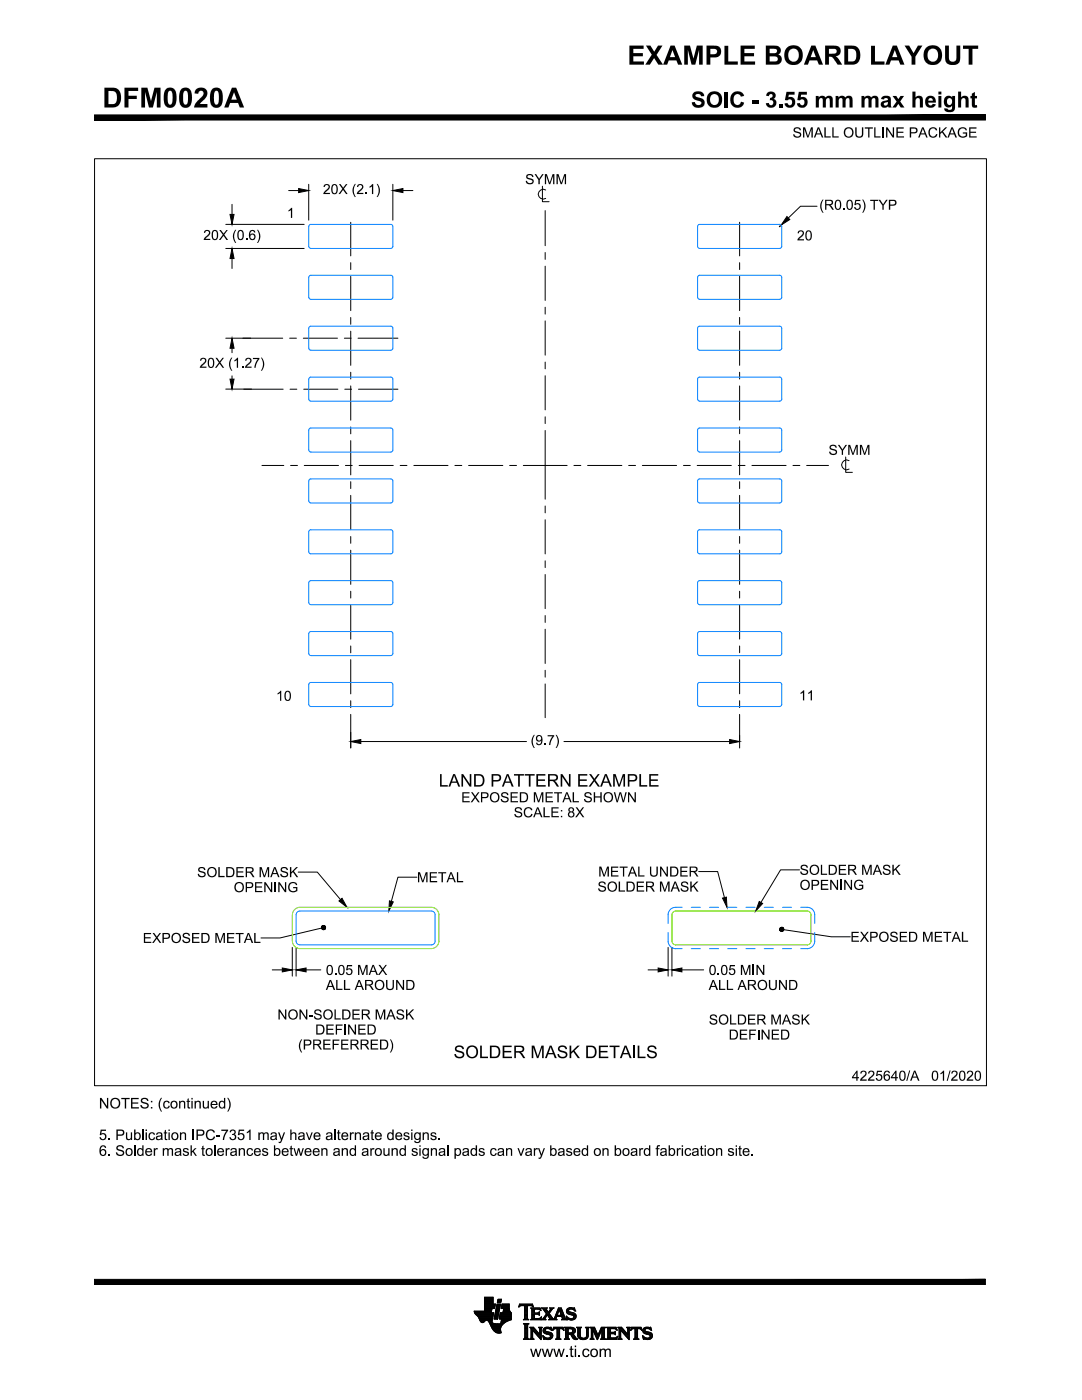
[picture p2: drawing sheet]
<svg xmlns="http://www.w3.org/2000/svg" width="216mm" height="279mm" viewBox="0 0 216 279" stroke-linecap="round" stroke-linejoin="round" font-family="sans-serif">
<defs><g id="words">
<text font-size="5.5" x="20.4" y="21.5">DFM0020A</text>
<text font-size="5.3" x="125.2" y="12.9">EXAMPLE BOARD LAYOUT</text>
<text font-size="4.4" x="137.9" y="21.5">SOIC - 3.55 mm max height</text>
<g font-size="3.5">
<text x="87.5" y="157">LAND PATTERN EXAMPLE</text>
<text x="90.5" y="211.2">SOLDER MASK DETAILS</text>
</g>
<text font-size="3.2" x="105.8" y="270.8">www.ti.com</text>
<g font-size="2.9">
<text x="19.7" y="221.2">NOTES: (continued)</text>
<text x="19.7" y="227.5">5. Publication IPC-7351 may have alternate designs.</text>
<text x="19.7" y="230.7">6. Solder mask tolerances between and around signal pads can vary based on board fabrication site.</text>
</g>
<g font-size="2.8">
<text x="158.1" y="27.4">SMALL OUTLINE PACKAGE</text>
<text x="64.4" y="38.7">20X (2.1)</text>
<text x="104.8" y="36.8">SYMM</text>
<text x="163.5" y="41.9">(R0.05) TYP</text>
<text x="40.6" y="47.9">20X (0.6)</text>
<text x="57.2" y="43.5">1</text>
<text x="159" y="48">20</text>
<text x="39.8" y="73.4">20X (1.27)</text>
<text x="165.3" y="90.8">SYMM</text>
<text x="55.1" y="139.9">10</text>
<text x="159.4" y="139.8">11</text>
<text x="105.9" y="148.7">(9.7)</text>
<text x="92" y="160.1">EXPOSED METAL SHOWN</text>
<text x="102.5" y="163.1">SCALE: 8X</text>
<text x="39.3" y="175.1">SOLDER MASK</text>
<text x="46.6" y="178">OPENING</text>
<text x="83.2" y="176.1">METAL</text>
<text x="119.2" y="177.9">SOLDER MASK</text>
<text x="119.4" y="174.9">METAL UNDER</text>
<text x="159.5" y="174.6">SOLDER MASK</text>
<text x="159.5" y="177.6">OPENING</text>
<text x="28.5" y="188.2">EXPOSED METAL</text>
<text x="169.7" y="188">EXPOSED METAL</text>
<text x="65" y="194.6">0.05 MAX</text>
<text x="65" y="197.6">ALL AROUND</text>
<text x="141.4" y="194.6">0.05 MIN</text>
<text x="141.4" y="197.6">ALL AROUND</text>
<text x="55.4" y="203.5">NON-SOLDER MASK</text>
<text x="59.5" y="209.5">(PREFERRED)</text>
<text x="62.9" y="206.5">DEFINED</text>
<text x="141.4" y="204.5">SOLDER MASK</text>
<text x="145.4" y="207.5">DEFINED</text>
<text x="170" y="215.7">4225640/A</text>
<text x="185.8" y="215.7">01/2020</text>
</g>
</g></defs>
<g fill="none" stroke="#000" stroke-width=".2">
<path d="M18.9 31.7h177.9v185h-177.9zM57.6 38h2M61.6 36.8v7.1M78.4 36.8v7.1M80.4 38h2M108.2 37.2v3.1h1.4M108.9 37.9a.98 .98 0 0 0-1.5 .9 .98 .98 0 0 0 1.5 .8M149 23.4h47.6v.3M196.6 23.2v.2h-177.8M45 44.8h15.7M45 49.6h15.7M46.3 40.8v2"/>
<path d="M46.3 51.6v2M70 44.4v6.7M70 52.4v1.4M70 55.2v6.8M108.8 42v7M108.8 50.4v1.4M108.8 53.1v6.9M147.6 44.4v6.7M147.6 52.4v1.4M147.6 55.2v6.8M155.5 45.2h.2M155.6 45.1v.2"/>
<path d="M163 41.2h-3.3l-2.4 2.3M45 77.7h11.5M45 67.5h11.4M46.3 69.5v.9M46.3 75v.7M57.8 67.5h1.3M57.9 77.7h1.3M60.5 67.5h6.8M60.6 77.7h6.8M68.7 67.5h1.4M68.8 77.7h1.4M70 63.4v1.3"/>
<path d="M70 66.1v6.8M70 74.3v1.3M70 77v6.9M71.4 67.5h8M71.5 77.7h7.9M108.8 61.3v1.4M108.8 64v6.9M108.8 72.3v1.3M108.8 75v6.8M147.6 63.3v1.4M147.6 66.1v6.8M147.6 74.3v1.3"/>
<path d="M147.6 77v6.8M52.3 92.9h4.3M58 92.9h1.4M60.7 92.9h6.8M68.9 92.9h1.4M70 85.2v1.4M70 87.9v6.9M70 96.1v1.4M70 98.9v6.8M71.7 92.9h6.8M79.8 92.9h1.4M82.6 92.9h6.8"/>
<path d="M90.8 92.9h1.3M93.5 92.9h6.8M101.7 92.9h1.4M104.4 92.9h8.8M108.8 83.2v1.3M108.8 85.9v13.7M114.5 92.9h1.4M117.2 92.9h6.9M125.4 92.9h1.4M128.2 92.9h6.8M136.4 92.9h1.3M139.1 92.9h6.8"/>
<path d="M147.3 92.9h1.4M147.6 85.2v1.4M147.6 87.9v6.9M147.6 96.1v1.4M147.6 98.9v6.8M150 92.9h6.9M158.2 92.9h1.4M161 92.9h4.3M168.7 91.2v3.1h1.4M169.4 91.9a.98 .98 0 0 0-1.5 .9 .98 .98 0 0 0 1.5 .8M70 107.1v1.3M70 109.8v6.8"/>
<path d="M70 118v1.4M108.8 101v1.4M108.8 103.7v6.8M108.8 111.9v1.4M108.8 114.7v6.8M147.6 107.1v1.3M147.6 109.8v6.8M147.6 118v1.4M70 120.7v6.9M70 128.9v1.4M70 131.6v6.9M70 139.8v1.4"/>
<path d="M108.8 122.8v1.4M108.8 125.6v6.8M108.8 133.8v1.3M108.8 136.5v6.7M147.6 120.7v6.8M147.6 128.9v1.4M147.6 131.6v6.9M147.6 139.8v1.4M70 142.6v6.7M72 148h33.1M112.5 148h33.1M147.6 142.6v6.7"/>
<path d="M59.5 174h3.8l4.7 5.5M83.2 175.1h-3.8l-1.3 4.8M139.4 173.9h3.8l1.4 5.2M159.5 173.6h-3.7l-4 6.5M54.3 193.6h4M58.3 189.1v5.7M59.1 189.1v5.7M59.1 193.6h4.9M64.2 185.2l-8.3 2h-3.8M129.3 193.6h4M133.3 189.1v5.7M134.1 193.6h6.3"/>
<path d="M134.1 189.1v5.7M156.4 185.5l9.5 1.5h3.8M96.7 260h1.7M96.7 259.9h1.7M96.7 259.8h1.7M96.7 259.7h1.7M96.7 259.6h1.7M96.7 259.5h1.7M96.7 259.4h1.7M96.7 259.3h1.7M96.7 259.2h1.7M96.7 259.1h1.7"/>
<path d="M96.7 259h1.7M99.2 259.9h.7M99.3 259.8h.7M99.3 259.7h.7M99.3 259.6h.7M99.3 259.5h.7M99.3 259.4h.7M99.4 259.3h.7l-.2 .7h-.7zM99.4 259.3h.7M94.6 261.8h3.5M94.6 261.7h3.5M94.6 261.9h3.4"/>
<path d="M94.7 262h3.3M94.7 262h3.8M94.7 262.1h3.8M94.8 262.2h3.7M94.9 262.3h3.6M94.9 262.4h3.5M95 262.4h3.4M95.1 262.5h3.3M95.2 262.6h3.2M95.3 262.7h3.1M95.4 262.7h3M95.4 262.8h2.9"/>
<path d="M95.5 262.9h2.8M95.5 263h2.8M95.6 263.1h2.7M95.6 263.2h2.7M95.7 263.3h2.6M95.7 263.4h2.5M95.7 263.5h2.5M95.8 263.5h1.1M95.8 263.6h1M95.8 263.7h.9M95.9 263.8h.7M96 263.9h.6"/>
<path d="M96.1 263.9h.3M96.7 261.5h1.4M96.7 261.4h1.4M96.7 261.3h1.5M96.7 261.2h1.5M96.7 261.1h2l.2-.9h-.5v-1.3h-1.7v2.8M96.7 261.1h2M96.7 261h2M96.7 260.9h2M96.7 260.8h2M96.7 260.7h2.1M96.7 260.6h2.1"/>
<path d="M96.7 260.5h2.1M96.7 260.4h2.1M96.7 260.3h2.2M96.7 260.2h1.7M96.7 260.1h1.7M97.3 263.5h.9M97.4 263.6h.8M97.5 263.7h.7M97.5 263.8h.7M97.6 263.9h.6M97.7 264h.6M97.7 264.1h.7"/>
<path d="M97.7 264.2h1.2M97.8 264.3h2.6M97.8 264.3h2.5M97.9 264.4h2.3M97.9 264.5h2.3M97.9 264.6h2.2M98 264.6h2.1M98 264.7h2M98 264.8h2M98.1 264.9h1.9M98.1 265h1.8M98.2 265h1.7"/>
<path d="M98.2 261.1l-.2 .9h.5l-.2 1.2M98.2 265.1h1.7M98.2 263.5v.4l.4 .3h1.9M98.3 263.2l-.1 .3M98.3 265.2h1.6M98.3 265.3h1.6M98.4 265.4h1.5M98.5 265.5h1.4M98.6 265.6h1.3M98.6 263.2h.7M98.6 263.1h.7M98.6 265.7h1.3"/>
<path d="M98.6 263h.7M98.6 262.9h.7M98.7 262.8h.7M98.7 262.7h.7M98.7 262.6h.7M98.7 262.5h.7M98.7 265.8h1.3M98.7 262.4h.7M98.8 262.4h.6M98.8 262.3h.7M98.8 262.2h.7M98.8 262.1h.7"/>
<path d="M98.8 262h.7M98.9 265.8h1.1M98.9 261.9h.7M98.9 261.8h.7M98.9 261.7h.7M98.9 261.6h.7M98.9 261.5h.7M98.9 261.4h.7M99 261.3h.7M99 265.9h1M99 261.2h.7M99 261.1h.7"/>
<path d="M99 261h.7M99 260.9h.7M99.1 260.8h.7M99.1 260.7h.7M99.1 260.6h.7M99.1 260.5h.7M99.1 260.4h.7M99.2 266h.8M99.2 260.4h.7M99.2 260.2h.7l-.1 .3-.5 2.8h-.7zM99.2 260.3h.7M99.6 266.1h.1"/>
<path d="M99.6 263a.29 .29 0 0 0 .2 .3 .29 .29 0 0 0 .3 0M99.6 263.1h2.4M99.6 263.2h2.4M99.6 263h2.4M99.6 262.9h2.4M99.7 262.8h2.3M99.7 262.7h2.3M99.7 262.6h2.3M99.7 262.5h2.3M99.7 262.4h2.3M99.8 262.4h2.2M99.8 262.3h2.2"/>
<path d="M99.8 262.2h2.2M99.8 262.1h2.2M99.8 262h2.2M99.9 264.1h.6M99.9 264h.8M100 263.9h.8M100 263.9h.9M100 263.8h1M100 263.7h1.2M100 263.6h1.4M100 261.1h1.6M100 261h1.6"/>
<path d="M100 263.5h1.6M100 260.9h1.6M100.1 263.5h1.7M100.1 263.4h1.9M100.1 260.8h1.5M100.1 263.3h1.9M100.1 260.7h1.5M100.1 263.3l-.2 .9M100.1 260.6h1.5M100.1 260.5h1.5M100.1 260.4h1.5M100.2 260.3h1.4"/>
<path d="M100.2 260.2h1.4v.9h-1.6zM100.4 262h1.6M100.4 261.9h1.5M100.4 261.8h1.4M100.4 261.7h1.4M100.4 261.6h1.3M100.4 261.5h1.3M100.5 261.4h1.1M100.5 261.3h1.1M100.5 261.1l-.1 .9h-.6l-.2 1M100.5 261.2h1.1M101.6 261.1l.2 .6 .2 .3v1.4a2.17 2.17 0 0 0-2 2.4v.2a1.44 1.44 0 0 1-1.8-.9l-.5-1.1a.6 .6 0 0 0-.6-.5 .6 .6 0 0 0-.6 .4h-.4l-.2-.1-.5-1-.7-.7-.1-.4 3.5-.1"/>
<path d="M103.5 260.8h.1M103.6 260.7h.2M103.6 260.5h2.7M103.6 260.4h2.7M103.7 260.3h2.6M104.4 264.1h1.1l-.2 .3v2.7l.2 .2h-1.1l.3-.4v-2.4zM104.4 267.3h1.1M104.4 263.3h1.1M104.5 264.2h1M104.6 267.1h.8M104.6 263.2h.7M104.7 260.7a.91 .91 0 0 0-1.2 .1l.2-.6h2.5l.2 .6-.2-.1a.7 .7 0 0 0-1 0"/>
<path d="M104.7 263l-.3 .3M104.7 264.3h.6M104.7 263.1h.6M104.7 263h.5M104.7 262.9h.5M104.7 262.8h.5M104.7 262.7h.5M104.7 262.5h.5M104.7 262.4h.5M104.7 262.3h.5M104.7 262.2h.5M104.7 262.1h.5"/>
<path d="M104.7 262h.5M104.7 261.9h.5M104.7 261.8h.5M104.7 261.7h.5M104.7 261.5h.5M104.7 261.4h.5M104.7 261.3h.5M104.7 261.2h.5M104.7 261.1h.5M104.7 261h.5M104.7 260.9h.5M104.7 260.8h.5"/>
<path d="M104.7 260.7h.6M104.7 260.7v2.3M104.7 267h.6M104.7 266.9h.6M104.7 266.8h.6M104.7 266.7h.6M104.7 266.6h.6M104.7 266.5h.6M104.7 266.4h.6M104.7 266.2h.6M104.7 266.1h.6M104.7 266h.6"/>
<path d="M104.7 265.9h.6M104.7 265.8h.6M104.7 265.7h.6M104.7 265.6h.6M104.7 265.5h.6M104.7 265.4h.6M104.7 265.2h.6M104.7 265.1h.6M104.7 265h.6M104.7 264.9h.6M104.7 264.8h.6M104.7 264.7h.6"/>
<path d="M104.7 264.6h.6M104.7 264.4h.6M105.2 260.7v2.3M105.2 263l.3 .3M105.5 263.3h-1.1M105.7 265l.8-.1 1.2 1.4v-1.2l-.3-.1M105.7 267.3h.8M105.7 264.9h.8M105.8 265h.8M105.9 263.3h2M105.9 267.1h.5M105.9 265.1h.8"/>
<path d="M106 267h.3M106 266.9h.3M106 266.8h.3M106 266.7h.3M106 266.6h.3M106 266.5h.3M106 266.4h.3M106 266.2h.3M106 266.1h.3M106 266h.3M106 265.9h.3M106 265.8h.3"/>
<path d="M106 265.7h.3M106 265.6h.3M106 265.5h1M106 265.4h.9M106 265.2h.8M106 261.1h1.8M106.1 263.2h1.8M106.1 261.2h1.8M106.1 263l-.2 .3M106.1 262h1.2l.4-.2v.7l-.3-.2h-.8v.7M106.1 263.1h.6M106.1 263h.5"/>
<path d="M106.1 262.9h.5M106.1 262.8h.5M106.1 262.7h.5M106.1 262.5h.5M106.1 262.4h.5M106.1 262.3h.5M106.1 262.2h1.6M106.1 262.1h1.6M106.1 261.9h.5M106.1 261.8h.5M106.1 261.7h.5M106.1 261.5h.5"/>
<path d="M106.1 261.4h.5M106.1 261.3h.6M106.2 260.7h.2M106.3 260.8h.1M106.4 265.6h.6M106.5 265.7h.7M106.6 265.8h.7M106.6 261.4l.1-.1h.6l.7 .2-.2-.5h-1.9l.2 .4v1.6M106.6 261.4v.6M106.6 263l.1 .1h.6l.8-.3-.2 .6-2-.1M106.7 265.9h.6M106.8 266h.6"/>
<path d="M106.9 266.1h.7M107 266.2h1M107.1 266.4h.9M107.2 266.5h.8M107.3 266.6h.7M107.3 266.7h.7M107.4 262h.3M107.4 266.8h.6M107.4 264.9h.8M107.4 265h.8M107.5 262.3h.2M107.5 263.1h.5"/>
<path d="M107.6 266.9h.4M107.6 262.4h.1M107.6 261.9h.1M107.6 261.3h.3M107.6 265h.5M107.6 267h.4M107.7 265.1h.3M107.7 266.1h.3M107.7 266h.3M107.7 265.9h.3M107.7 265.8h.3M107.7 265.7h.3"/>
<path d="M107.7 265.6h.3M107.7 265.5h.3M107.7 265.4h.3M107.7 265.2h.3M107.7 267.1h.3M107.7 261.4h.2M107.8 263h.2M107.9 267.3h.1M107.9 261.5h.1M108 262.9h.1M108 263.3h.9M108.1 261.1h1"/>
<path d="M108.2 265l-.2 .3v2l-1.7-1.8v1.4l.2 .4h-.8l.3-.4v-1.6l-.3-.3M108.3 263.2h.5M108.3 266.6l.2 .7 .2-.1a1.01 1.01 0 0 0 1.6-.6M108.3 266.6h.1M108.3 261.2h.7M108.3 266.7h.2M108.4 266.8h.2M108.4 265.6h.4M108.4 265.5h.4M108.4 266.9h.4M108.4 265.7h.6M108.4 265.4h.4"/>
<path d="M108.4 263.1h.4M108.4 265.8h1M108.4 261.3h.6M108.4 267h.8M108.4 267.1h1.6M108.4 265.2h.5M108.5 263l.5-.8-.9-1.2h1.1l-.2 .3 .4 .6 .4-.7-.1-.2h.8l-.9 1.1 .9 1.2 .9-2.3h.6l.8 2.2 .3 .1M108.5 263l-.5 .3M108.5 265.9h1.3M108.5 263h.3M108.5 267.3h.1M108.5 261.4h.6"/>
<path d="M108.5 265.1h1.5M108.5 266h1.6M108.5 262.9h.4M108.6 261.5h.6M108.6 265h1.4M108.6 262.8h.4M108.7 261.7h.6M108.7 266.1h1.5M108.7 262.7h.4M108.7 261.8h.6M108.8 262.5h.3M108.8 261.9h1"/>
<path d="M108.8 267.3h1M108.8 264.9h.8M108.9 262.4h.9M108.9 262h.8M108.9 263.3h-.9M109 262.3h.7M109 262.1h.6M109 262.2h.7M109 266.2a.75 .75 0 0 1-.6-1 .75 .75 0 0 1 1.2-.3l.2 .1 .2-.1 .1 .6a1.05 1.05 0 0 0-1.3-.2l.1 .3 .7 .2a.72 .72 0 0 1 .7 .8M109 266.2l.7 .3a.46 .46 0 0 1-.1 .5 .46 .46 0 0 1-.6 0l-.7-.4M109.1 266.2h1.1M109.3 262.5h.6"/>
<path d="M109.4 262.7h.6M109.5 267h.6M109.5 262.8h.6M109.5 263.3l.2-.1-.5-.8-.4 .8 .1 .1M109.5 263.3h1.6M109.5 261.8h.3M109.5 262.9h.6M109.5 266.4h.8M109.6 261.7h.3M109.6 263h.6M109.7 261.5h.3M109.7 265.2h.4"/>
<path d="M109.7 263.1h.6M109.7 263.2h.7M109.7 266.9h.5M109.7 261.4h.4M109.8 266.5h.5M109.8 261.1h.7M109.8 266.8h.5M109.8 266.7h.5M109.8 266.6h.5M109.8 261.3h.4M109.8 264.9h.2M109.8 261.2h.5"/>
<path d="M109.9 265.4h.2M110 265.5h.1M110.3 265.5h.1M110.3 265.4h.2M110.3 265.2h.3M110.4 265.1h2M110.4 265h2M110.4 264.9h2M110.5 263.2h.4M110.6 263.1h.3M110.6 263h.4M110.7 262.9h.3"/>
<path d="M110.8 262.8h.3M110.8 262.7h1.8M110.8 262.5h1.8M110.9 267.3h1M110.9 262.4h.3M110.9 262.3h.3M111 262.2h.3M111 262.1h.3M111 262h.4M111.1 267.1h.6M111.1 261.9h.3M111.1 267h.6"/>
<path d="M111.1 265.2h.6M111.1 263.3h-1.6M111.1 261.8h.3M111.2 265.3v1.6l-.3 .4h1l-.2-.2v-1.8M111.2 266.9h.5M111.2 266.8h.5M111.2 266.7h.5M111.2 266.6h.5M111.2 266.5h.5M111.2 266.4h.5M111.2 266.2h.5M111.2 266.1h.5"/>
<path d="M111.2 266h.5M111.2 265.9h.5M111.2 265.8h.5M111.2 265.7h.5M111.2 265.6h.5M111.2 265.5h.5M111.2 265.4h.5M111.2 265.3a.5 .5 0 0 0-.9 .2h-.1M111.2 261.7h.3M111.2 261.5h.3M111.3 261.4h.8M111.3 261.3h.8"/>
<path d="M111.4 261.2h.7M111.4 261.1h.6M111.6 261.4l.4 1.1h-.8zM111.6 261.5h.6M111.7 265.3a.42 .42 0 0 1 .4-.2 .42 .42 0 0 1 .3 .3l.1 .1v-.1a.44 .44 0 0 0-.1-.5 .44 .44 0 0 0-.5 0h-1.4l-.3 .6M111.7 261.7h.5M111.7 261.8h.6M111.8 261.9h.5M111.8 262h.6M111.9 262.1h.5M111.9 262.2h.5M111.9 262.3h.6"/>
<path d="M112 262.4h.5M112 263.3l.2-.1-.1-.5h-1l-.2 .5 .2 .1M112 263.3h1.1M112.1 262.8h.6M112.1 262.9h.6M112.2 263h.6M112.2 265.2h.3M112.2 263.2h.7M112.2 263.1h.6M112.3 265.4h.2M112.4 265.5h.2M112.6 265l.2 .3v1.6l-.2 .4h1l-.2-.2v-.8"/>
<path d="M112.6 265l1.2-.1a.69 .69 0 0 1 1 .4 .69 .69 0 0 1-.5 .9h-.1M112.6 267.3h1M112.6 264.9h1.6M112.7 265h1.8M112.8 267.1h.6M112.8 267h.6M112.8 265.1h1.9M112.8 266.4h1.1a.99 .99 0 0 0 1.4 .9M112.8 266.9h.6M112.8 266.8h.6M112.8 266.7h.6M112.8 266.6h.6"/>
<path d="M112.8 266.5h.6M112.8 266.2h1.5M112.8 266.1h1.6M112.8 266h1.8M112.8 265.9h.6M112.8 265.8h.6M112.8 265.7h.6M112.8 265.6h.6M112.8 265.5h.6M112.8 265.4h.6M112.8 265.2h.6M113 262.8h.1"/>
<path d="M113 262.7h.1M113 262.9h.3M113 261.7h.5M113 263h.4M113 261.8h.6M113 261.5h.5M113.1 263.3h-1.1M113.1 261.9h.8M113.1 261.4h.4M113.1 263.1h.6M113.1 263.2h1.6M113.1 262h1.3"/>
<path d="M113.1 261.3h.5M113.1 263.3h.2M113.2 261.2a1.32 1.32 0 0 1 1.3-.1l.1-.1 .2 .6a1.05 1.05 0 0 0-1.3-.2l.1 .4 .6 .2a.8 .8 0 0 1 .7 1 .8 .8 0 0 1-1.1 .4h-.7l-.1-.7a.87 .87 0 0 0 1.5 .1l-.1-.2-.7-.2a.7 .7 0 0 1-.5-1.2zM113.2 262.1h1.5M113.2 261.2h1.5M113.3 262.2h1.5M113.3 261.1h1.3M113.4 263.3h1.2M113.6 262.3h1.3M113.6 261h.6M113.8 266a.42 .42 0 0 0 .5-.4 .42 .42 0 0 0-.5-.4l-.4 .1v.7M113.8 263.5h.4"/>
<path d="M113.9 266.4h.6M114 266.5h.6M114 266.6h.6M114.1 266.7h.6M114.1 265.2h.7M114.1 262.4h.8M114.1 265.9h.6M114.1 266.8h.7M114.2 266.2l1.1 1.1M114.2 266.2h.1M114.2 266.9h.7M114.2 265.4h.6"/>
<path d="M114.2 265.8h.6M114.2 265.7h.6M114.2 265.5h.6M114.2 263.1h.6M114.3 267h.6M114.3 265.6h.5M114.3 261.3h.4M114.4 267.1h.7M114.4 262.5h.6M114.4 263h.5M114.5 262.9h.4M114.5 262.7h.5"/>
<path d="M114.5 261.4h.3M114.5 262.8h.5M114.5 267.3h.8M114.6 261.5h.2M114.7 261.7h.1M115 265l.3 .1v1.4M115 264.9h1M115 265h1M115.2 265h.7M115.3 265.1h.5M115.3 266.6h.5M115.3 266.5h.5"/>
<path d="M115.3 266.4h.5M115.3 266.2h.5M115.3 266.1h.5M115.3 266h.5M115.3 265.9h.5M115.3 265.8h.5M115.3 265.7h.5M115.3 265.6h.5M115.3 265.5h.5M115.3 265.4h.5M115.3 265.2h.5M115.3 266.7h.5"/>
<path d="M115.3 266.8h.6M115.4 266.9h.6M115.5 267h.8M115.6 267.1h1.5M115.8 266.5a.63 .63 0 0 0 .6 .6 .63 .63 0 0 0 .6-.6M115.8 267.3h1.1M116 265l-.2 .1v1.4M116.6 267h.6M116.8 265h.8M116.8 265l.2 .1v1.4M116.8 264.9h.8M116.9 266.9h.4"/>
<path d="M116.9 265h.6M117 266.8h.3M117 266.7h.4M117 265.1h.4M117 266.6h.4M117 266.5h.4M117 266.4h.4M117 266.2h.4M117 266.1h.4M117 266h.4M117 265.9h.4M117 265.8h.4"/>
<path d="M117 265.7h.4M117 265.6h.4M117 265.5h.4M117 265.4h.4M117 265.2h.4M117.4 266.5a1.08 1.08 0 0 1-.8 .9 1.08 1.08 0 0 1-1.1-.3l-.2-.6M117.6 265l-.2 .1v1.4M117.8 265l.8-.1 .7 1.6 .5-1.2a.41 .41 0 0 1 .2-.4 .41 .41 0 0 1 .4 0l.4 .1M117.8 267.3h.7M117.8 264.9h.8M117.9 265h.8M117.9 267.1h.4"/>
<path d="M118 267h.3M118 265.1h.7M118 266.9h.3M118 266.8h.3M118 266.7h.3M118 266.6h.3M118 266.5h.3M118 266.4h.3M118 266.2h.3M118 266.1h.3M118 266h.3M118 265.9h.3"/>
<path d="M118 265.8h.3M118 265.7h.3M118 265.6h.3M118 265.5h.9M118 265.4h.8M118 265.2h.8M118.4 265.6h.5M118.4 265.7h.6M118.5 265.8h.5M118.5 265.9h.6M118.6 266h.5M118.6 266.1h.6"/>
<path d="M118.7 266.2h.5M118.7 266.4h.6M118.8 266.5h.8M118.8 266.6h.8M118.9 266.7h.6M118.9 266.8h.6M119 266.9h.4M119 267h.4M119.1 267.1h.2M119.1 267.3h.2M119.4 266.4h.3M119.4 266.2h.3"/>
<path d="M119.5 266.1h.2M119.5 266h.3M119.6 265.9h.3M119.6 265.8h.3M119.6 265.7h.4M119.7 265.6h.3M119.7 265.5h.9M119.8 265.4h.8M119.8 265.2h.8M119.9 267.3h.9M119.9 265.1h.7M119.9 265h.8"/>
<path d="M120 264.9h.8M120 267.1h.7M120.1 267h.5M120.1 266.9h.5M120.1 266.8h.5M120.1 266.7h.5M120.1 266.6h.5M120.1 266.5h.5M120.1 266.4h.5M120.1 266.2h.5M120.1 266.1h.5M120.1 266h.5"/>
<path d="M120.1 265.9h.5M120.1 265.8h.5M120.1 265.7h.5M120.1 265.6h.5M120.8 265l-.2 .3v1.6l.2 .4h-.9l.2-.4v-1.5l-.9 1.9-.9-1.9v1.5l.2 .4h-.7l.2-.4v-1.6l-.2-.3M121 265l.3 .3v1.6l-.3 .4h2l.2-.6M121 267.3h2M121 264.9h1.9M121 265l1.9-.1 .2 .6M121.2 265h1.8M121.2 267.1h1.9M121.2 265.1h1.8"/>
<path d="M121.3 267h1.8M121.3 266.9h.5M121.3 266.8h.5M121.3 266.7h.5M121.3 266.6h.5M121.3 266.5h.5M121.3 266.4h.5M121.3 266.2h.5M121.3 266.1h1.5M121.3 266h1.5M121.3 265.9h1.5M121.3 265.8h.5"/>
<path d="M121.3 265.7h.5M121.3 265.6h.5M121.3 265.5h.5M121.3 265.4h.5M121.3 265.2h.5M121.8 265.3v.6h.8l.2-.2v.7l-.2-.2h-.8v.7l.2 .1M121.8 265.3l.1-.1h.7l.5 .3M122.7 266.2h.1M122.7 265.8h.1M122.7 266.4h.1M122.8 265.2h.3M122.9 266.9h.3"/>
<path d="M122.9 265.4h.2M123.1 265.5h.1M123.1 266.8h.1M123.2 266.7l-.3 .2-.4 .1M123.2 266.7h.1M123.3 265l.7-.1 1.3 1.4-.1-1.2-.2-.1M123.3 267.3h.8M123.3 264.9h.7M123.4 265h.7M123.5 267.1h.4M123.5 265.1h.7M123.5 267h.4"/>
<path d="M123.5 266.9h.4M123.5 266.8h.4M123.5 266.7h.4M123.5 266.6h.4M123.5 266.5h.4M123.5 266.4h.4M123.5 266.2h.4M123.5 266.1h.4M123.5 266h.4M123.5 265.9h.4M123.5 265.8h.4M123.5 265.7h.4"/>
<path d="M123.5 265.6h.4M123.5 265.5h1M123.5 265.4h.9M123.5 265.2h.8M123.9 265.6h.7M124 265.7h.7M124.1 265.8h.7M124.2 265.9h.7M124.3 266h.7M124.4 266.1h.7M124.5 266.2h1.1M124.6 266.4h1"/>
<path d="M124.7 266.5h.9M124.8 266.6h.8M124.9 266.7h.7M125 265h.8M125 266.8h.6M125 264.9h.8M125.1 266.9h.5M125.2 265h.5M125.2 267h.4M125.2 265.1h.4M125.3 266.1h.3M125.3 266h.3"/>
<path d="M125.3 265.9h.3M125.3 265.8h.3M125.3 265.7h.3M125.3 265.6h.3M125.3 265.5h.3M125.3 265.4h.3M125.3 265.2h.3M125.3 267.1h.3M125.4 267.3h.2M125.8 265l-.2 .3v2l-1.7-1.8v1.4l.2 .4h-.8l.2-.4v-1.6l-.2-.3M125.8 265.5h.1M125.9 265.4h.1"/>
<path d="M125.9 265.2h.3M125.9 265.1h2.1M126 265h2M126 264.9h1.9M126.4 267.3h1.1M126.6 267.1h.7M126.7 267h.5M126.7 265.2h.5M126.7 265.3v1.6l-.3 .4h1.1l-.3-.4v-1.6M126.7 266.9h.5M126.7 266.8h.5M126.7 266.7h.5"/>
<path d="M126.7 266.6h.5M126.7 266.5h.5M126.7 266.4h.5M126.7 266.2h.5M126.7 266.1h.5M126.7 266h.5M126.7 265.9h.5M126.7 265.8h.5M126.7 265.7h.5M126.7 265.6h.5M126.7 265.5h.5M126.7 265.4h.5"/>
<path d="M126.7 265.3a.5 .5 0 0 0-.8 .2h-.1M127.2 265.3a.42 .42 0 0 1 .4-.2 .42 .42 0 0 1 .4 .3l.1 .1v-.1a.44 .44 0 0 0-.2-.5 .44 .44 0 0 0-.5 0h-1.4l-.2 .6M127.8 265.2h.2M127.9 265.4h.2M128 265.5h.1M128.2 266.6l.2 .7 .2-.1a1.01 1.01 0 0 0 1.6-.6M128.2 266.6h.1M128.2 266.7h.2M128.3 266.8h.2M128.3 265.7h.6M128.3 265.6h.4M128.3 265.5h.4"/>
<path d="M128.3 266.9h.4M128.3 265.4h.4M128.3 265.8h1M128.3 267h.8M128.3 265.2h.5M128.3 267.1h1.6M128.4 265.9h1.3M128.4 267.3h.1M128.4 265.1h1.5M128.4 266h1.5M128.5 265h1.4M128.6 266.1h1.5"/>
<path d="M128.7 267.3h1M128.7 264.9h.8M128.9 266.2a.75 .75 0 0 1-.6-1 .75 .75 0 0 1 1.2-.3l.2 .1 .1-.1 .2 .6a1.05 1.05 0 0 0-1.3-.2l.1 .3 .7 .2a.72 .72 0 0 1 .7 .8M128.9 266.2l.7 .3a.46 .46 0 0 1-.1 .5 .46 .46 0 0 1-.6 0l-.7-.4M129 266.2h1.1M129.3 267h.7M129.4 266.4h.8M129.6 265.2h.3M129.6 266.9h.5M129.7 266.5h.5M129.7 266.8h.5M129.7 266.7h.5"/>
<path d="M129.7 266.6h.5M129.7 264.9h.2M129.8 265.4h.2M129.9 265.5h.1"/>
</g>
<g fill="#000" stroke="#000" stroke-width=".2">
<path d="M59.6 37.6l2 .4-2 .4zM78.4 38l2-.4v.8zM45.9 42.8h.8l-.4 2zM46.3 49.6l.4 2h-.8zM157 43.2l.6 .6-1.7 1.1zM46.3 67.5l.4 2h-.8zM45.9 75.7h.8l-.4 2zM70 148l2-.4v.8zM145.6 147.6l2 .4-2 .4zM56.3 193.2l2 .4-2 .4zM59.1 193.6l2-.4v.8zM64.6 185.1l.3-.1v.2z"/>
<path d="M67.6 179.8l.6-.5 1 1.8zM77.7 179.8l.8 .2-.9 1.8zM131.3 193.2l2 .4-2 .4zM134.1 193.6l2-.4v.8zM144.2 179.2l.7-.2 .2 2.1zM151.5 179.9l.7 .4-1.4 1.5zM155.6 185.3l.4 .2-.4-.1z"/>
<path d="M18.8 22.9v1.1l177.8-1.1zM18.8 24l177.8-1.1v1.1z"/>
<path d="M64.2 184.9v.2h.4zM64.2 185.1h.4l-.4 .1zM64.2 185.2v.1l.4-.2z"/>
<path d="M64.2 185.3l.2 .2 .2-.4zM64.6 185.1l-.1 .4h-.1zM64.6 185.1l-.1 .4h.2z"/>
<path d="M64.5 184.7l.1 .4v-.4zM64.3 184.8l.2-.1 .1 .4zM64.3 184.8l-.1 .1 .4 .2z"/>
<path d="M64.6 185.1l.1 .4h.1zM64.6 185.1l.3 .2-.1 .2zM64.6 185.1l.3 .2v-.1z"/>
<path d="M64.6 185.1l.3-.1v-.1zM64.8 184.8l.1 .1-.3 .2zM64.6 184.7v.4l.2-.3z"/>
<path d="M155.6 185.4v.2l.4-.1zM155.6 185.6l.4-.1-.3 .2zM155.7 185.7l.1 .1 .2-.3z"/>
<path d="M156 185.5l-.2 .3 .1 .1zM156 185.5l.1 .4h-.2zM156 185.5l.1 .4 .1-.1z"/>
<path d="M155.9 185.1l.1 .4v-.4zM155.8 185.2l.1-.1 .1 .4zM155.8 185.2l-.2 .1 .4 .2z"/>
<path d="M156 185.5l.2 .3 .1-.1zM156 185.5h.4l-.1 .2zM156 185.5h.4v-.1z"/>
<path d="M156 185.5l.4-.1-.1-.2zM156.2 185.1l.1 .1-.3 .3zM156 185.1v.4l.2-.4z"/>
<path d="M18.8 255.3v1l177.8-1zM18.8 256.3l177.8-1v1z"/>
</g>
<path d="M58.3 182.6v5.2M58.3 187.8a1.49 1.49 0 0 0 1.5 1.5h26.3M86.1 181.1h-26.3a1.49 1.49 0 0 0-1.5 1.5M86.1 181.1a1.49 1.49 0 0 1 1.5 1.5v5.2a1.49 1.49 0 0 1-1.5 1.5M134.3 182l.5-.2h26.3a.72 .72 0 0 1 .7 .8v5.2a.75 .75 0 0 1-.7 .8h-26.3a.75 .75 0 0 1-.7-.8v-5.2z" fill="none" stroke="#6edd00" stroke-width=".2"/>
<g fill="none" stroke="#007fff" stroke-width=".2">
<path d="M61.6 59.3l.1 .2 .3 .2M62 59.7h16M78 44.8h-16l-.3 .2-.1 .2v4l.4 .4h16M78 54.9h-16l-.3 .2-.1 .2v4M78 44.8l.3 .2 .1 .2v4l-.2 .3-.2 .1M78 54.9l.2 .1 .2 .3v4M78.4 59.3l-.2 .4h-.2M139.2 59.3l.2 .4h.2M139.3 45l.3-.2h16l.3 .2 .1 .2v4l-.4 .4h-16l-.2-.1-.2-.3zM139.6 59.7h16M156 59.3l-.2 .4h-.2M156 59.3v-4l-.2-.3-16.2-.1-.3 .2-.1 .2v4"/>
<path d="M78 65.1h-16l-.3 .2-.1 .2v4l.4 .4h16M78 75.3h-16l-.3 .2-.1 .2v4l.4 .3 16 .1M78 65.1l.3 .2 .1 .2v4l-.2 .3-.2 .1M78 75.3l.3 .2 .1 .2v4l-.2 .3h-.2M139.3 65.3l.3-.2h16l.3 .2 .1 .2v4l-.4 .4h-16l-.2-.1-.2-.3zM139.3 75.5l.3-.2h16l.3 .2 .1 .2v4l-.4 .4-16-.1-.3-.1-.1-.2zM61.6 89.8l.1 .2 .3 .2M62 90.2h16M78 85.4h-16l-.3 .2-.1 .2v4M78 95.6h-16l-.3 .2-.1 .2v4l.4 .4h16M78 85.4l.2 .1 .2 .3v4M78 95.6l.3 .2 .1 .2v4l-.2 .3-.2 .1"/>
<path d="M78.4 89.8l-.2 .4h-.2M139.2 89.8l.2 .4h.2M139.2 89.8v-4l.1-.2 .3-.2h16l.2 .1 .2 .3v4M139.3 95.8l.3-.2h16l.3 .2 .1 .2v4l-.4 .4h-16l-.2-.1-.2-.3zM139.6 90.2h16M156 89.8l-.2 .4h-.2M62 105.7h16M62 105.7l-.3 .2-.1 .2v4l.2 .4h16.2M78 115.9h-16l-.3 .2-.1 .2v4l.4 .4h16M78 105.7l.3 .2 .1 .2v4l-.2 .4h-.2M78 115.9l.3 .2 .1 .2v4l-.2 .3-.2 .1M139.3 116.1l.3-.2h16l.3 .2 .1 .2v4l-.4 .4h-16l-.3-.2-.1-.2z"/>
<path d="M139.6 105.7h16M155.6 105.7l.3 .2 .1 .2v4l-.2 .4h-.2h-16.2l-.2-.4v-4l.1-.2 .3-.2M61.6 126.4v4l.1 .2 .3 .2h16M78 126h-16l-.3 .2-.1 .2M78 136.2h-16l-.3 .2-.1 .2v4M78 126l.2 .1 .2 .3M78 136.2l.2 .1 .2 .3v4M78.4 126.4v4l-.2 .4h-.2M139.2 126.4v4l.1 .2 .3 .2h16l.4-.4v-4M139.2 126.4l.1-.2 .3-.2h16l.2 .1 .2 .3M61.6 140.6l.1 .2 .3 .2M62 141h16"/>
<path d="M78.4 140.6l-.2 .3-.2 .1M139.2 140.6l.1 .2 .3 .2M139.2 140.6v-4l.1-.2 .3-.2h16l.2 .1 .2 .3v4M139.6 141h16M156 140.6l-.2 .3-.2 .1M86.1 181.8h-26.3a.75 .75 0 0 0-.7 .8v5.2a.75 .75 0 0 0 .7 .8h26.3M86.1 181.8a.75 .75 0 0 1 .7 .8M86.8 182.6v5.2M86.8 187.8a.75 .75 0 0 1-.7 .8M133.3 186.1v1.7a1.54 1.54 0 0 0 1.5 1.5h1.3M136.1 181.1h-1.3a1.47 1.47 0 0 0-1.5 1.5v1.7M137.9 181.1h1.8"/>
<path d="M137.9 189.3h1.8M141.6 181.1h1.8M141.6 189.3h1.8M145.2 181.1h1.8M145.2 189.3h1.8M148.9 189.3h1.8M148.9 181.1h1.8M152.5 181.1h1.8M152.5 189.3h1.8M156.1 181.1h1.9M156.1 189.3h1.9M159.8 181.1h1.3a1.47 1.47 0 0 1 1.5 1.5v1.7"/>
<path d="M162.6 186.1v1.7a1.54 1.54 0 0 1-1.5 1.5h-1.3"/>
</g>
<use href="#words"/>
</svg>
